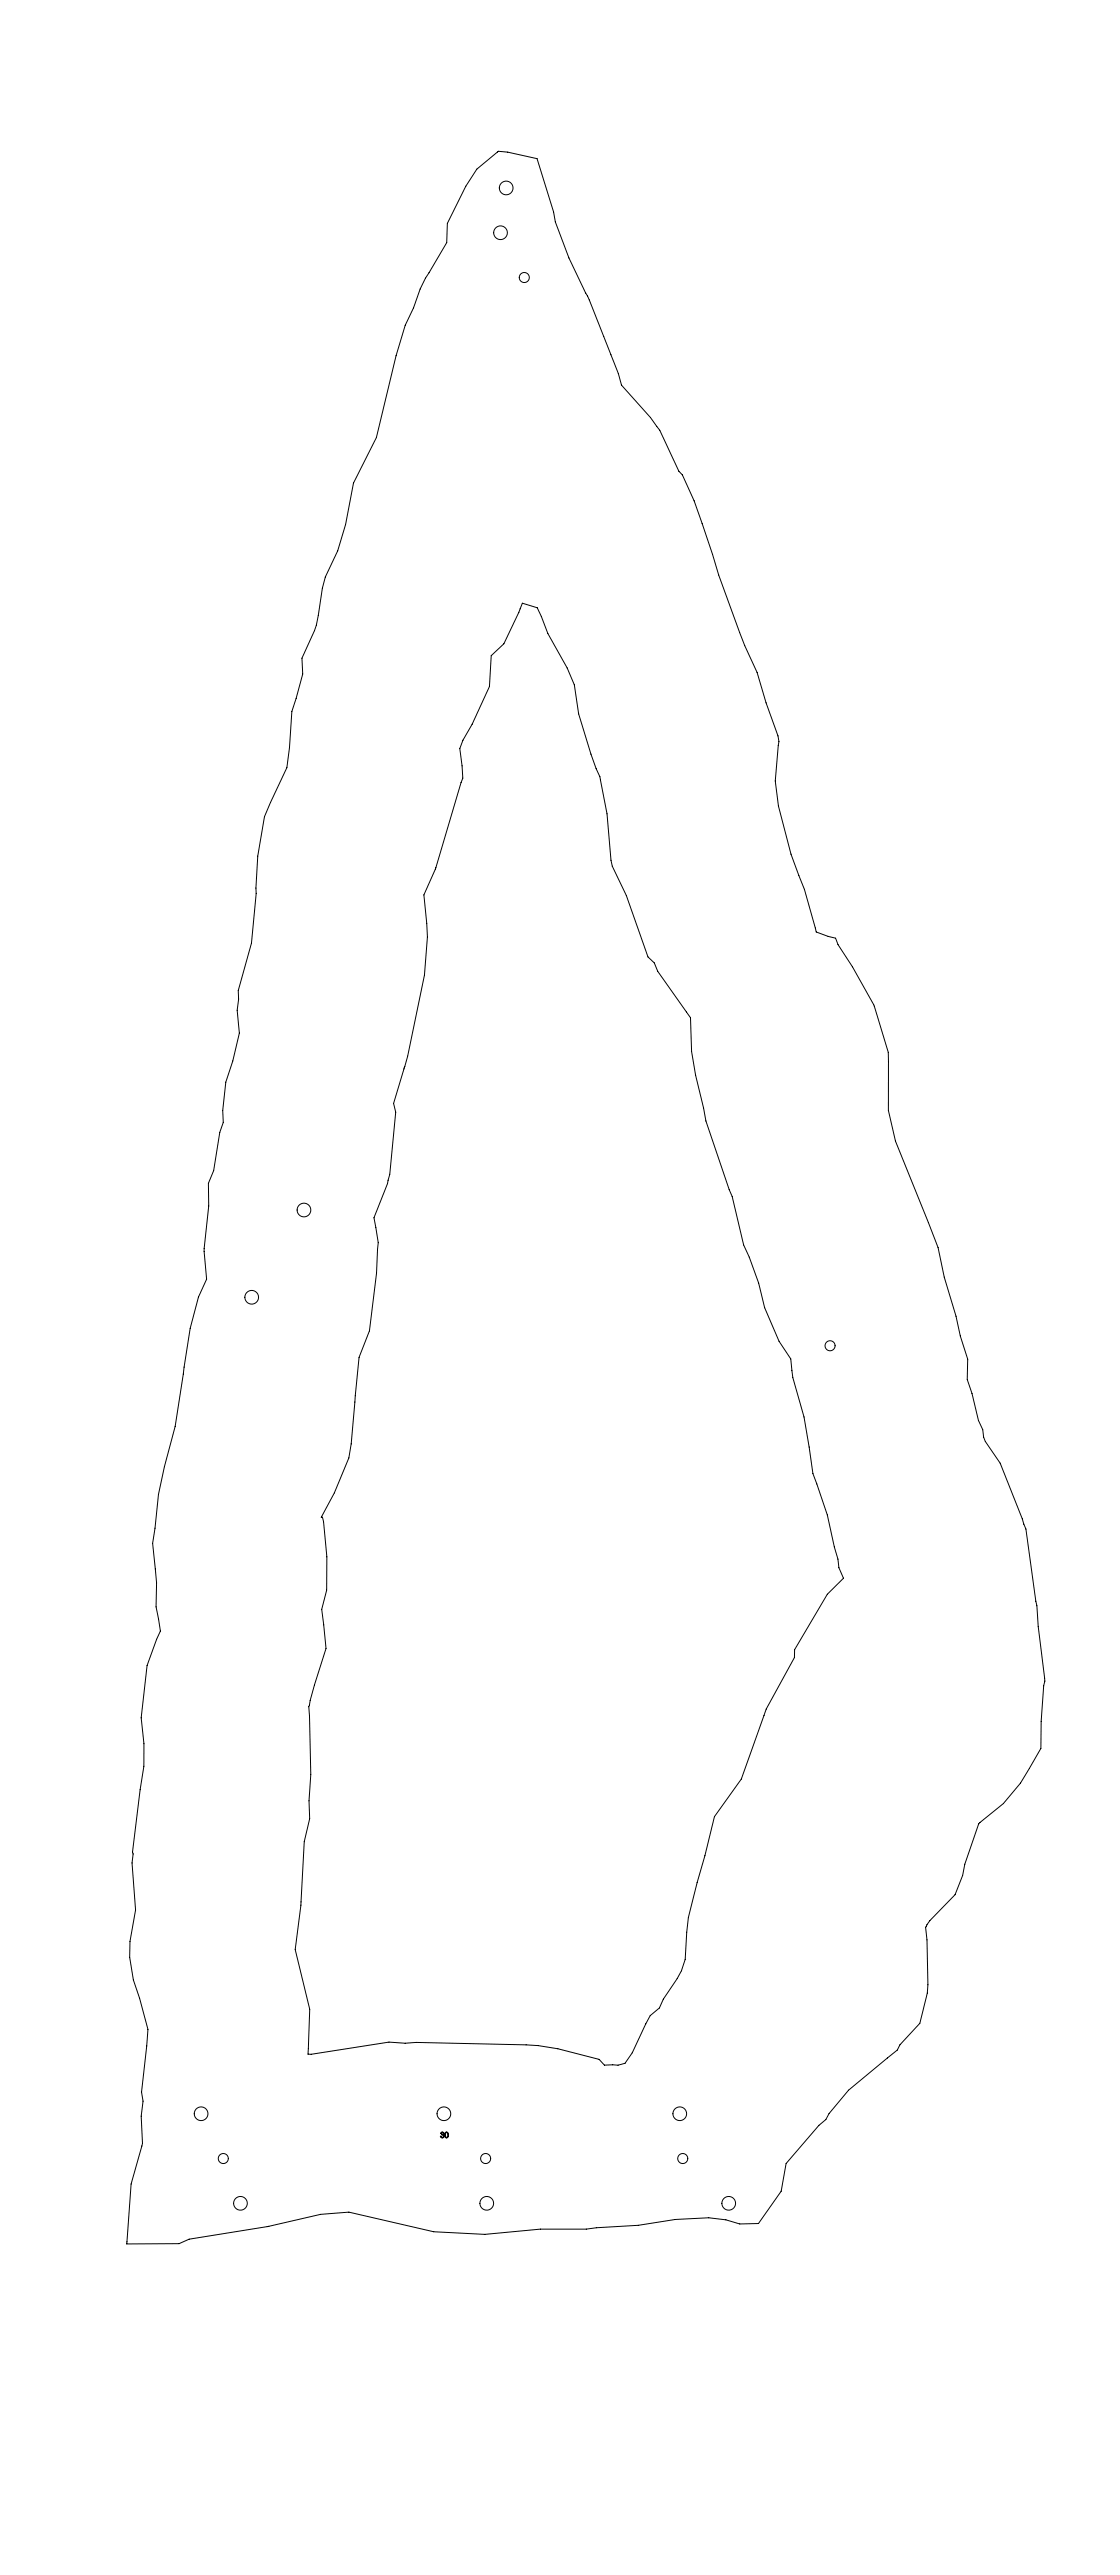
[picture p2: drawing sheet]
<svg xmlns="http://www.w3.org/2000/svg" width="1000mm" height="2300mm" viewBox="0 0 1000 2300" stroke-linecap="round" stroke-linejoin="round" font-family="sans-serif">
<g fill="none" stroke="#000" stroke-width=".89">
<path d="M426 151l19-16 8 1 27 6 14 47 2 9a471 471 0 0 0 30 70l26 66 3 10 26 29 8 11 17 37 3 3 11 23 16 48a718 718 0 0 0 40 106l8 27 11 29v5l-3 36 3 22 11 43 12 31 11 38 10 4 7 2 2 6 13 20 20 35 12 41v52l7 27 38 95 5 27 11 35 3 17 7 21v18l4 13 6 24 3 8 1 7 2 4 13 19 23 59 10 68 1 19 6 49-1 4-2 32-1 24-10 18a138 138 0 0 1-45 49l-13 36-1 10-7 17-23 24-4 6 2 11 1 40-1 7-7 27-17 19-3 5-43 36-18 21-3 5-6 5-29 34-5 25-20 29h-16l-13-3-15-2-30 1-33 6-37 2-10 1h-40l-50 5-46-3-75-17-26 2-47 11-70 11-9 4h-47l4-53 10-37-1-24 2-13-2-8 6-56-7-28-6-16-3-21v-14l5-28-3-42 1-8-1-2 7-55 3-21 1-20-3-24 5-46 9-24 3-7-4-22 1-21-4-35 2-14 3-30 6-25 9-36 14-87 7-28 7-16-2-28 4-38v-20l5-11 5-35 3-8v-11l3-25 6-19 6-25-2-21 1-9v-8l12-43 4-44 1-33 6-36 20-43 2-18 3-33 9-33v-14l12-29 6-34 2-10 12-23 7-23 7-38 20-40 18-73 8-27 7-16 6-17 5-10 19-31v-17l17-34zM466 539l14 4 9 23 17 31 7 15 4 26 11 36 4 13 4 7 6 33 4 41 1 6 12 26 20 55 5 5 3 8 30 41v30l4 21 7 30 2 11 21 62 3 6 10 43 5 11 8 23 6 22 13 30 10 16 2 16 10 36 8 50 13 37 6 29 3 11 1 7 4 10-14 14-30 49v8l-25 46-22 62-24 34-9 35-7 24-7 31-2 13-1 24-4 10-3 7-13 19-3 8-8 6-16 34-7 9-6 2h-12l-5-6-37-9-17-3-11-1-98-2-10 1-15-1-69 11h-3l2-40-13-54 5-39 3-57 4-21v-16l1-23-1-61 5-19 10-33-4-34 5-18v-29l-3-32-1-4h-1l12-22 12-31 3-12 7-78 9-23 6-52 2-27-4-22 12-31 2-8 5-56-2-7 13-43 15-72 3-34-4-38 11-24 24-80v-11l-2-15 2-8 9-14 15-34 2-27 11-11 13-28zM394 1905a1.3 1.3 0 0 1 2 0 1.3 1.3 0 0 1 0 2 1.6 1.6 0 0 1 0 2 1.6 1.6 0 0 1-3-1 1.3 1.3 0 0 0 2 1 1.3 1.3 0 0 0 1-2l-1-1h1a1.3 1.3 0 0 0-1-1 1.3 1.3 0 0 0-2 1zM398 1905l1-1a2.9 2.9 0 0 1 1 3 2.9 2.9 0 0 1-1 3 3 3 0 0 1-1-5zM398 1905h1a2.4 2.4 0 0 1 0 4h-1a3 3 0 0 1 0-4z"/>
<circle cx="452" cy="168" r="6"/>
<circle cx="447" cy="208" r="6"/>
<circle cx="468" cy="248" r="4"/>
<circle cx="271" cy="1081" r="6"/>
<circle cx="225" cy="1159" r="6"/>
<circle cx="741" cy="1202" r="4"/>
<circle cx="180" cy="1888" r="6"/>
<circle cx="396" cy="1888" r="6"/>
<circle cx="607" cy="1888" r="6"/>
<circle cx="199" cy="1928" r="5"/>
<circle cx="434" cy="1928" r="5"/>
<circle cx="610" cy="1928" r="5"/>
<circle cx="215" cy="1968" r="6"/>
<circle cx="435" cy="1968" r="6"/>
<circle cx="651" cy="1968" r="6"/>
</g>
</svg>
